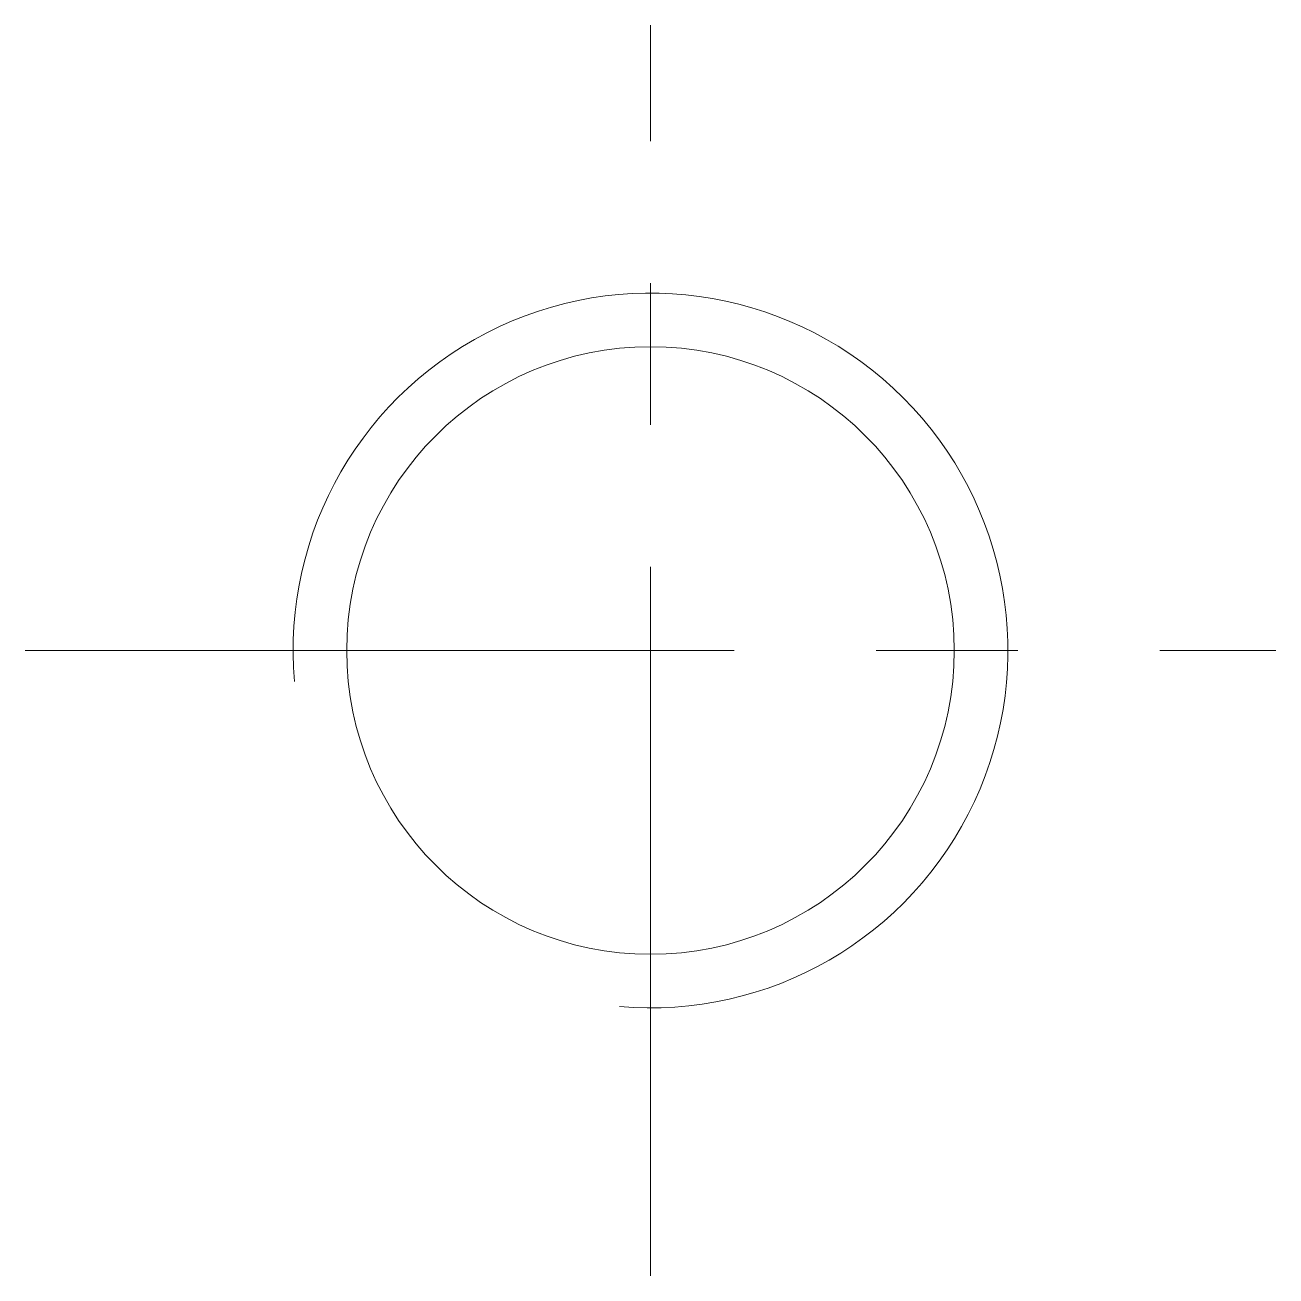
# Model space of a CAD drawing. Header units: millimetres. Extents: x -7 to 7, y -7 to 7.
import ezdxf

# ---------------------------------------------------------------- set-up
doc = ezdxf.new("R2010")
doc.units = ezdxf.units.MM
doc.header["$LTSCALE"] = 0.5
doc.linetypes.add('CENTER', pattern=[50.8, 31.75, -6.35, 6.35, -6.35])
doc.layers.get('0').update_dxf_attribs({"color": 9, "lineweight": 15})

msp = doc.modelspace()

# ---------------------------------------------------------------- linework, layer by layer
at = {"color": 1, "linetype": 'CENTER', "ltscale": 0.5}
for p, q in [((0, -7), (0, 7)), ((-7, 0), (7, 0))]:
    msp.add_line(p, q, dxfattribs=at)
at = {"ltscale": 0.5}
msp.add_circle((0, 0), 3.4, dxfattribs=at)
at = {"color": 5, "ltscale": 0.5}
msp.add_arc((0, 0), 4, 265, 185, dxfattribs=at)

doc.saveas('drawing.dxf')
